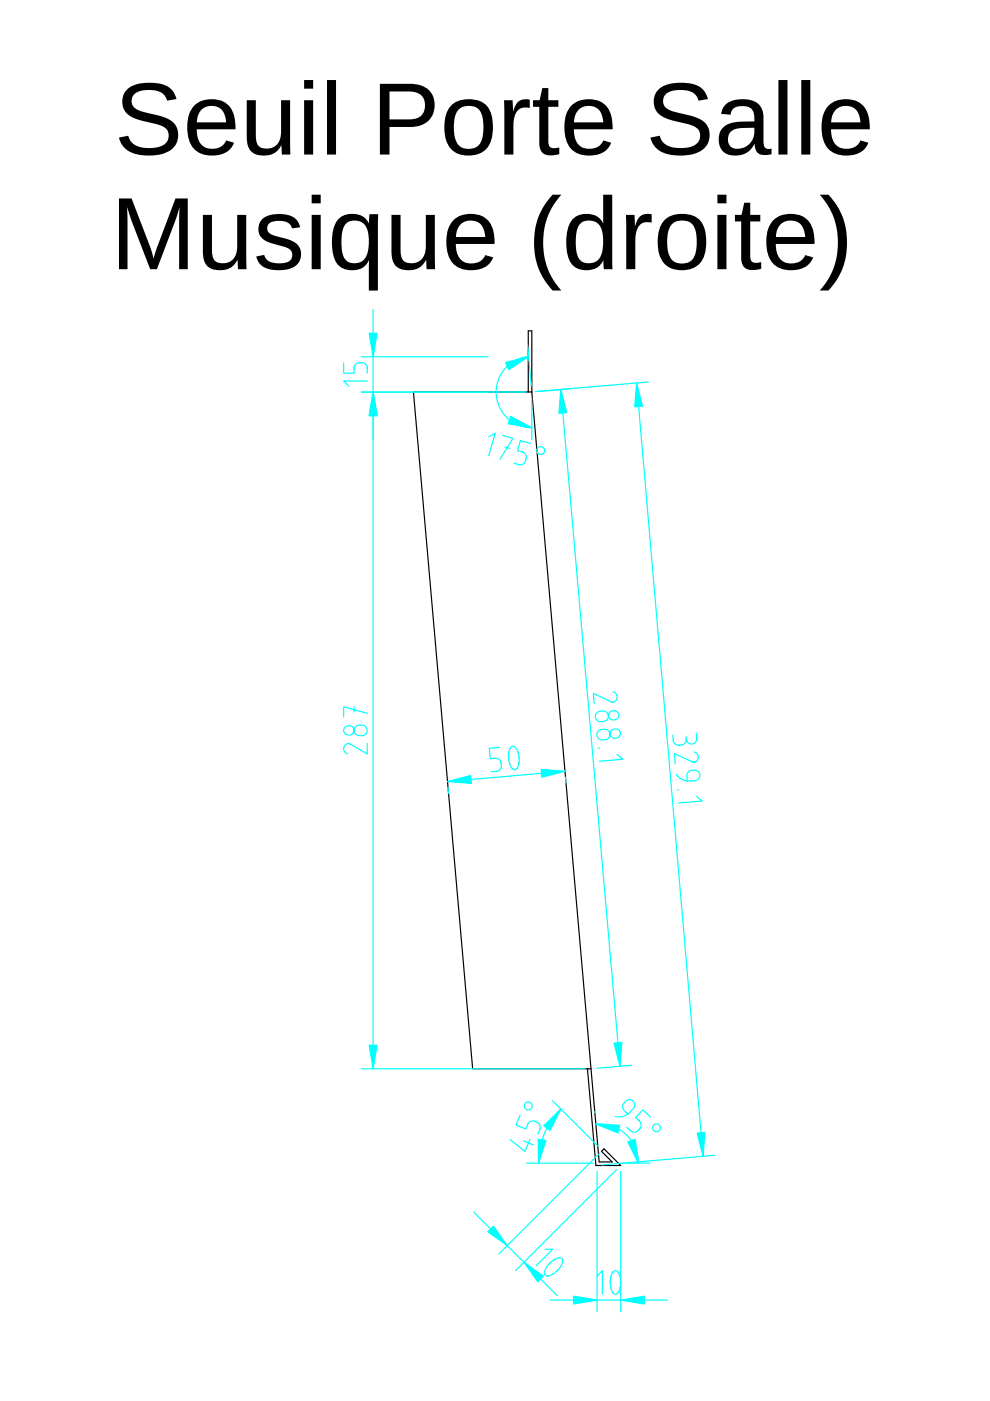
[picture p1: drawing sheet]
<svg xmlns="http://www.w3.org/2000/svg" width="210mm" height="297mm" viewBox="0 0 210 297" stroke-linecap="round" stroke-linejoin="round" font-family="sans-serif">
<path d="M112 83.1v-12.9h.8v13M124.6 226.6l1.7 20.5h5.3l-3.5-3.5-.6 .5 2.3 2.3h-2.8l-14.2-163.3h-25.1l12.5 143.5h25.1" fill="none" stroke="#000" stroke-width=".25"/>
<path d="M76.6 75.7h26.9M79.1 65.7v27.5M76.6 83.2h26.9" fill="none" stroke="#0ff" stroke-width=".25"/>
<path d="M79.1 83.2l.8 5h-1.6z" fill="#0ff"/>
<path d="M79.1 83.2l.8 5h-1.6z" fill="#0ff" stroke="#0ff" stroke-width=".25"/>
<path d="M78.3 70.7h1.6l-.8 5z" fill="#0ff"/>
<path d="M78.3 70.7h1.6l-.8 5z" fill="#0ff" stroke="#0ff" stroke-width=".25"/>
<path d="M72.9 76.9v2.2h2.2v-1.1a1.42 1.42 0 0 1 1.4-1.1 1.42 1.42 0 0 1 1.4 1.1v1.1M77.9 80.8h-5l1.1 1.1M135 81.2l14.1 164M137.5 81l-24 2M151.6 244.9l-24 2.1" fill="none" stroke="#0ff" stroke-width=".25"/>
<path d="M135 81.2l1.2 4.9-1.6 .2z" fill="#0ff"/>
<path d="M135 81.2l1.2 4.9-1.6 .2z" fill="#0ff" stroke="#0ff" stroke-width=".25"/>
<path d="M147.8 240.2l1.7-.1-.4 5.1z" fill="#0ff"/>
<path d="M147.8 240.2l1.7-.1-.4 5.1z" fill="#0ff" stroke="#0ff" stroke-width=".25"/>
<path d="M142.6 155.9l.1 1.1a1.42 1.42 0 0 0 1.5 1 1.42 1.42 0 0 0 1.3-1.3M145.5 156.2v.5M147.1 159.4a1.08 1.08 0 0 1 1 1.2 1.08 1.08 0 0 1-1.3 1l-3.8-1.9 .2 2.3M147.6 155.4l.1 1.2a1.11 1.11 0 0 1-1 1.2 1.11 1.11 0 0 1-1.2-1.1M143.4 164.2a3.7 3.7 0 0 0 4.6 1 1.18 1.18 0 0 0 .2-1.5 1.18 1.18 0 0 0-1.6-.4 1.11 1.11 0 0 0-1 1.2l.1 1.1M143.9 167.5h-.3M147.7 168.8l1.2 1-5 .5M126.6 248.4v29.8M131.6 248.4v29.8M116.6 275.7h25" fill="none" stroke="#0ff" stroke-width=".25"/>
<path d="M121.6 274.8l5 .9-5 .8z" fill="#0ff"/>
<path d="M121.6 274.8l5 .9-5 .8z" fill="#0ff" stroke="#0ff" stroke-width=".25"/>
<path d="M131.6 275.7l5-.9v1.7z" fill="#0ff"/>
<path d="M131.6 275.7l5-.9v1.7z" fill="#0ff" stroke="#0ff" stroke-width=".25"/>
<path d="M95 166.9l.1 1.3M119.8 163.5l-24.9 2.2M119.9 164.8l.1 1.2M126.6 270.5l1.1-1.1v5M130.1 269.5l.2-.1a1.23 1.23 0 0 1 1.2 1.4l.1 1.4-.2 1.1-.5 1-.6 .1-.6-.8-.3-1.4 .2-1.7z" fill="none" stroke="#0ff" stroke-width=".25"/>
<path d="M114.7 163.1l5.1 .4-4.9 1.3z" fill="#0ff"/>
<path d="M114.7 163.1l5.1 .4-4.9 1.3z" fill="#0ff" stroke="#0ff" stroke-width=".25"/>
<path d="M94.9 165.7l4.9-1.3 .1 1.7z" fill="#0ff"/>
<path d="M94.9 165.7l4.9-1.3 .1 1.7z" fill="#0ff" stroke="#0ff" stroke-width=".25"/>
<path d="M106 158.5l-2.3 .2 .2 2.2 1.1-.1a1.42 1.42 0 0 1 1.3 1.3 1.42 1.42 0 0 1-1 1.4l-1.1 .1M107.8 160.8l.4 1.4 .4 .8M107.8 160.8l.1-1.4 .3-.9a.76 .76 0 0 1 .9-.2 .76 .76 0 0 1 .5 .6l.4 1.4v1.7l-.5 1-.3 .2-.6-.2M100.5 257l17.7 17.7M127.2 244.5l-21.4 21.4M130.7 248l-21.4 21.4" fill="none" stroke="#0ff" stroke-width=".25"/>
<path d="M111.1 267.6l4.1 3-1.2 1.1z" fill="#0ff"/>
<path d="M111.1 267.6l4.1 3-1.2 1.1z" fill="#0ff" stroke="#0ff" stroke-width=".25"/>
<path d="M103.4 261.1l1.2-1.1 2.9 4.1z" fill="#0ff"/>
<path d="M104.6 260l2.9 4.1-4.1-3z" fill="#0ff" stroke="#0ff" stroke-width=".25"/>
<path d="M111.9 73.1l.7 8.8M112.1 75.6l-1.4 .3-1.4 .5-1.2 .8-1 1-.9 1.1-.6 1.3-.3 1.4-.1 1.5 .2 1.4 .5 1.3 .7 1.3 .9 1.1 1.1 .9 1.3 .6 1.4 .5 1.5 .1M112.8 84.4v8.8M115.6 264.9h1.6l-3.6 3.5M116.6 267.8l1.1-.8 .9-.3a.76 .76 0 0 1 .7 .4 .76 .76 0 0 1-.2 .9l-.6 1-.8 .8-1 .6-.7 .1-.5-.3v-.7l.4-.8z" fill="none" stroke="#0ff" stroke-width=".25"/>
<path d="M108.3 88.3l4.5 2.4-5-.8z" fill="#0ff"/>
<path d="M108.3 88.3l4.5 2.4-5-.8z" fill="#0ff" stroke="#0ff" stroke-width=".25"/>
<path d="M107.2 76.9l4.9-1.3-4.2 2.8z" fill="#0ff"/>
<path d="M107.2 76.9l4.9-1.3-4.2 2.8z" fill="#0ff" stroke="#0ff" stroke-width=".25"/>
<g fill="none" stroke="#0ff" stroke-width=".25">
<path d="M103.6 92.6l1.4-.7-1.4 4.8M106.6 92.3l2.1 .6-2.7 4.5M107.1 94.8l1 .3M112.5 94l-2.2-.6-.6 2.1 1.1 .4a1.42 1.42 0 0 1 .7 1.6 1.42 1.42 0 0 1-1.5 1l-1.1-.3M117.2 233.4l9.6 9.6M118.9 235.1l-2 2.5-1.5 2.8-.9 3.1-.3 3.1M118.9 235.1h.1M111.7 246.6h14.1"/>
<circle cx="114.6" cy="95.5" r=".83"/>
</g>
<path d="M114.1 241.5l1.7 .3-1.6 4.8z" fill="#0ff"/>
<path d="M114.1 241.5l1.7 .3-1.6 4.8z" fill="#0ff" stroke="#0ff" stroke-width=".25"/>
<path d="M115.3 238.7l3.6-3.6-2.3 4.6z" fill="#0ff"/>
<path d="M115.3 238.7l3.6-3.6-2.3 4.6z" fill="#0ff" stroke="#0ff" stroke-width=".25"/>
<g fill="none" stroke="#0ff" stroke-width=".25">
<path d="M110.3 236.5l-.9 2 2.1 .9 .4-1.1a1.42 1.42 0 0 1 1.7-.5 1.42 1.42 0 0 1 .9 1.6l-.5 1M126.1 235.7v.1M126.3 238.3l1.8 .1 1.6 .3 1.6 .8 1.4 1 1.1 1.3 .9 1.5 .5 1.6 .2 1.7M111 241.9l2.1 .8M112.4 241.5l-1.1 2.6-3.2-2.5M131.6 246.6h6.3"/>
<circle cx="112" cy="234.5" r=".83"/>
</g>
<path d="M126.3 238.3l5.1 .3-.4 1.6z" fill="#0ff"/>
<path d="M126.3 238.3l5.1 .3-.4 1.6z" fill="#0ff" stroke="#0ff" stroke-width=".25"/>
<path d="M133.1 242.1l1.6-.5 .7 5z" fill="#0ff"/>
<path d="M133.1 242.1l1.6-.5 .7 5z" fill="#0ff" stroke="#0ff" stroke-width=".25"/>
<g fill="none" stroke="#0ff" stroke-width=".25">
<path d="M79.1 83.1v143.5M133.1 236.2l-.7-.7a1.42 1.42 0 0 1 .1-1.8 1.42 1.42 0 0 1 1.7-.3 1.11 1.11 0 0 1 .1 1.6 3.6 3.6 0 0 1-3.9 1.7M137.9 236.8l-1.6-1.5-1.5 1.6 .8 .8a1.42 1.42 0 0 1-.1 1.8 1.42 1.42 0 0 1-1.8 .2l-.8-.7"/>
<circle cx="139.2" cy="239.1" r=".83"/>
</g>
<path d="M78.3 221.6h1.6l-.8 5z" fill="#0ff"/>
<path d="M78.3 221.6h1.6l-.8 5z" fill="#0ff" stroke="#0ff" stroke-width=".25"/>
<path d="M79.1 83.1l.8 5h-1.6z" fill="#0ff"/>
<path d="M79.1 83.1l.8 5h-1.6z" fill="#0ff" stroke="#0ff" stroke-width=".25"/>
<path d="M76.6 83.1h34.9M118.9 82.6l12.6 143.5M121.4 82.4l-7.4 .6M73.1 154.2a1.06 1.06 0 0 1 1.7-.1 1.06 1.06 0 0 1-.3 1.7 1.05 1.05 0 0 1-1.4-.3 1.05 1.05 0 0 1 0-1.3zM75.1 149.9v1.1M75.5 154a1.38 1.38 0 0 1 1.6-.2 1.38 1.38 0 0 1 .7 1.4 1.46 1.46 0 0 1-1.5 .8 1.46 1.46 0 0 1-1.2-1.1v-.4zM77.9 157.6v2.3l-3.7-2.2a1.08 1.08 0 0 0-1.4 .8 1.08 1.08 0 0 0 .9 1.3M77.9 151.2l-5-1.3v2.2M76.6 226.6h47.5M133.9 225.9l-7.3 .6" fill="none" stroke="#0ff" stroke-width=".25"/>
<path d="M130.2 221.2l1.6-.2-.3 5.1z" fill="#0ff"/>
<path d="M130.2 221.2l1.6-.2-.3 5.1z" fill="#0ff" stroke="#0ff" stroke-width=".25"/>
<path d="M118.9 82.6l1.3 4.9-1.7 .1z" fill="#0ff"/>
<path d="M118.9 82.6l1.3 4.9-1.7 .1z" fill="#0ff" stroke="#0ff" stroke-width=".25"/>
<path d="M126.6 151.1a1.38 1.38 0 0 1 1.5-.3 1.38 1.38 0 0 1 .9 1.3 1.46 1.46 0 0 1-1.4 .9 1.46 1.46 0 0 1-1.4-1l.1-.4zM126.9 154.9a1.38 1.38 0 0 1 1.6-.3 1.38 1.38 0 0 1 .8 1.4 1.46 1.46 0 0 1-1.4 .9 1.46 1.46 0 0 1-1.3-1v-.4zM127.1 158.6h-.3M129.2 151a1.06 1.06 0 0 1 1.6-.1 1.06 1.06 0 0 1-.1 1.6 1.05 1.05 0 0 1-1.4-.1 1.05 1.05 0 0 1-.1-1.4zM129.6 154.9a1.06 1.06 0 0 1 1.6-.1 1.06 1.06 0 0 1-.2 1.6 1.05 1.05 0 0 1-1.3-.1 1.05 1.05 0 0 1-.1-1.4zM129.9 146.7a1.08 1.08 0 0 1 1 1.2 1.08 1.08 0 0 1-1.2 .9l-3.9-1.8 .2 2.2M130.8 160l1.2 1-4.9 .4" fill="none" stroke="#0ff" stroke-width=".25"/>
<g fill="#000">
<path d="M26.9 19a8.3 8.3 0 0 1 7.1-1.2 4.1 4.1 0 0 1 3.4 3.2l-2 .3a3.1 3.1 0 0 0-3.4-2.2 3.9 3.9 0 0 0-3.9 1.4 2.13 2.13 0 0 0 1.7 3l.7 .3a15.6 15.6 0 0 1 6.2 2.1 4 4 0 0 1-2.4 6.8 10.8 10.8 0 0 1-7.1-.7l-.5-.3a4.3 4.3 0 0 1-1.5-2.5l2-.4a3.7 3.7 0 0 0 4 2.6 4.6 4.6 0 0 0 4.3-1.5 2.27 2.27 0 0 0-1.7-3.4l-.8-.2a13.7 13.7 0 0 1-6.1-2.2 3.7 3.7 0 0 1 0-5.1zM41.2 22.4a5.5 5.5 0 0 1 7.6 .4 7.7 7.7 0 0 1 1.1 4.6h-8.2a3.8 3.8 0 0 0 2.1 4 3.3 3.3 0 0 0 4.1-1.6l1.7 .5a4.4 4.4 0 0 1-4.7 2.7 4.7 4.7 0 0 1-5.1-4.5 7.3 7.3 0 0 1 1.4-6.1zM42.6 23.4l-.7 1.2-.2 1.3h6.3a3.1 3.1 0 0 0-3.2-3.4 2.93 2.93 0 0 0-2.2 .9zM52.3 21.2h1.9v7.4a2.58 2.58 0 0 0 1.3 2.8 3.1 3.1 0 0 0 4.1-3.5v-6.7h1.9l.1 11.6h-1.8l-.1-2a4.2 4.2 0 0 1-6.7 1 5.1 5.1 0 0 1-.7-2.9zM64.5 17h1.9v1.8h-1.9zM64.5 21.2h1.9v11.6h-1.9zM69.3 17h1.9v15.8h-1.9zM80.5 17.8h6.4a4.6 4.6 0 0 1 5.2 3.7 4.6 4.6 0 0 1-5.1 5.4h-4.4v5.9h-2.1zM82.6 19.4v5.9h4.1a3 3 0 0 0 3-1.2 3 3 0 0 0 .1-3.3 3.3 3.3 0 0 0-3.2-1.4zM95.5 22.5a5.9 5.9 0 0 1 5.8-1.2 4.5 4.5 0 0 1 3.2 4.6 7 7 0 0 1-1.7 6 5.4 5.4 0 0 1-7.7-1 8.5 8.5 0 0 1 .4-8.4zM97.3 23.2a7.3 7.3 0 0 0-.8 6 3 3 0 0 0 3.3 2.3 3 3 0 0 0 2.6-3.1l.1-.4a6.6 6.6 0 0 0-1-4.9 3.4 3.4 0 0 0-4.2 .1zM106.9 21.2h1.8l.1 2.4a2.81 2.81 0 0 1 2.5-2.6l1 .1v1.8a2.46 2.46 0 0 0-3.3 2.3l-.1 1.6v6h-2zM115 18.7h1.3v2.5h2.1v1.4h-2.1v7.3a1.32 1.32 0 0 0 .5 1.3 1.32 1.32 0 0 0 1.4 .1h.4v1.4l-.3 .1a4.5 4.5 0 0 1-3.2-.3 2.66 2.66 0 0 1-.8-2.2v-7.7h-1.3v-1.4h1.4zM121.2 22.4a5.5 5.5 0 0 1 7.6 .4 7.7 7.7 0 0 1 1.1 4.6h-8.2a3.8 3.8 0 0 0 2.1 4 3.3 3.3 0 0 0 4.1-1.6l1.7 .5a4.4 4.4 0 0 1-4.7 2.7 4.7 4.7 0 0 1-5.1-4.5 7.3 7.3 0 0 1 1.4-6.1zM122.6 23.4l-.7 1.2-.2 1.3h6.2a3.1 3.1 0 0 0-3.1-3.4 2.93 2.93 0 0 0-2.2 .9zM139.6 19a8.3 8.3 0 0 1 7.1-1.2 4.1 4.1 0 0 1 3.4 3.2l-2 .3a3.1 3.1 0 0 0-3.4-2.2 3.9 3.9 0 0 0-3.9 1.4 2.13 2.13 0 0 0 1.7 3l.7 .3a15.6 15.6 0 0 1 6.2 2.1 4 4 0 0 1-2.4 6.8 10.8 10.8 0 0 1-7.1-.7l-.5-.3a4.3 4.3 0 0 1-1.5-2.5l2-.4a3.7 3.7 0 0 0 4 2.6 4.6 4.6 0 0 0 4.2-1.5 2.27 2.27 0 0 0-1.6-3.4l-.8-.2a13.7 13.7 0 0 1-6.1-2.2 3.7 3.7 0 0 1 0-5.1zM153.9 22.1a6.2 6.2 0 0 1 6.9-.1l.6 .8 .4 1.5 .1 5.6a1.25 1.25 0 0 0 1.2 1.7l.5-.1v1.2l-.5 .1a2.27 2.27 0 0 1-2.9-1.2l-.2-1a4.5 4.5 0 0 1-6.7 1.5 3.7 3.7 0 0 1-.6-4.1 3.7 3.7 0 0 1 3.6-2.1l3.6-.2a2.66 2.66 0 0 0-1.3-3.1l-1.1-.1a2.12 2.12 0 0 0-2.6 1.8l-2-.2 .4-1.2zM155 27.9a2.27 2.27 0 0 0 .5 3.5 3.7 3.7 0 0 0 4.4-4.3h-2.4a3.8 3.8 0 0 0-2.5 .8zM165 17h2v15.8h-2zM169.9 17h1.9v15.8h-1.9zM175.7 22.4a5.5 5.5 0 0 1 7.6 .4 7.7 7.7 0 0 1 1.1 4.6h-8.2a3.8 3.8 0 0 0 2.1 4 3.3 3.3 0 0 0 4.1-1.6l1.7 .5a4.4 4.4 0 0 1-4.7 2.7 4.7 4.7 0 0 1-5.1-4.5 7.3 7.3 0 0 1 1.4-6.1zM177.1 23.4l-.7 1.2-.2 1.3h6.2a3.1 3.1 0 0 0-3.1-3.4 2.93 2.93 0 0 0-2.2 .9z"/>
<path d="M25.2 42.1h2.7l4 10.4 .7 2.4 .6-2.3 4-10.5h2.6v15h-1.8l.1-13.2-.9 2.7-3.9 10.5h-1.5l-4-10.4-.8-2.8v13.2h-1.8zM43 45.6h1.9v7.3a2.58 2.58 0 0 0 1.3 2.8 3.1 3.1 0 0 0 4.1-3.5v-6.6h1.9l.1 11.5h-1.8l-.1-2a4.2 4.2 0 0 1-6.7 1 5.1 5.1 0 0 1-.7-2.9zM55.6 46.5a6.5 6.5 0 0 1 7-.1 3.2 3.2 0 0 1 1 1.8l-1.7 .2a2.41 2.41 0 0 0-2.7-1.6 2.03 2.03 0 0 0-2.6 1.6 2.12 2.12 0 0 0 2.2 1.7 7.7 7.7 0 0 1 4.6 2.1 3.2 3.2 0 0 1-2.6 4.9 6.6 6.6 0 0 1-5.7-1.1l-.5-.9-.3-.7 1.7-.4a2.71 2.71 0 0 0 3.2 1.8 2.37 2.37 0 0 0 2.7-1.4 1.93 1.93 0 0 0-1.9-2.2l-2.1-.5a3.3 3.3 0 0 1-3.1-3.6l.3-.9zM66.1 41.3h1.9v1.8h-1.9zM66.1 45.6h1.9v11.5h-1.9zM71.8 46.4a4.1 4.1 0 0 1 6.4 .9l.2-1.9h1.8l-.1 16.2h-1.9v-6.4a4.1 4.1 0 0 1-4.4 2.1 4.1 4.1 0 0 1-3.2-3.7 10.1 10.1 0 0 1 .8-6.7zM73.4 47.4a7.6 7.6 0 0 0-.9 5.6 2.78 2.78 0 0 0 2.7 2.8 2.78 2.78 0 0 0 2.8-2.7l.2-.9a5.9 5.9 0 0 0-1.3-4.9 3 3 0 0 0-3.5 .1zM83 45.6h1.9v7.3a2.58 2.58 0 0 0 1.3 2.8 3.1 3.1 0 0 0 4.1-3.5v-6.6h1.9l.1 11.5h-1.8l-.1-2a4.2 4.2 0 0 1-6.7 1 5.1 5.1 0 0 1-.7-2.9zM96.1 46.7a5.5 5.5 0 0 1 7.7 .4 7.7 7.7 0 0 1 1.1 4.6h-8.3a3.8 3.8 0 0 0 2.1 4 3.3 3.3 0 0 0 4.2-1.6l1.7 .5a4.4 4.4 0 0 1-4.7 2.7 4.7 4.7 0 0 1-5.2-4.5 7.3 7.3 0 0 1 1.4-6.1zM97.6 47.7l-.7 1.2-.2 1.4h6.2a3.1 3.1 0 0 0-3.1-3.5 2.93 2.93 0 0 0-2.2 .9zM117.2 41.3h1.8a15.3 15.3 0 0 0 0 20.3h-1.8a15.1 15.1 0 0 1 0-20.3zM121.6 46.3a4.1 4.1 0 0 1 6.3 1v-6h1.9l.1 15.8h-1.9l-.1-1.9a3.8 3.8 0 0 1-4.3 2.1 3.8 3.8 0 0 1-3.4-3.7 10.4 10.4 0 0 1 .9-6.7zM123.1 47.3a6.5 6.5 0 0 0-1 4.9 3.4 3.4 0 0 0 1.7 3.5 2.89 2.89 0 0 0 4-2.7l.1-1.3a5.3 5.3 0 0 0-1.3-4.4 3.1 3.1 0 0 0-3.5 0zM132.7 45.6h1.8l.2 2.3a2.81 2.81 0 0 1 2.4-2.5l1.1 .1v1.7a2.46 2.46 0 0 0-3.4 2.3l-.1 1.6v6h-1.9zM140.7 46.8a5.9 5.9 0 0 1 5.8-1.2 4.5 4.5 0 0 1 3.2 4.6 7 7 0 0 1-1.7 6 5.4 5.4 0 0 1-7.7-1 8.5 8.5 0 0 1 .4-8.4zM142.5 47.5a7.3 7.3 0 0 0-.8 6 3 3 0 0 0 3.3 2.3 3 3 0 0 0 2.6-3l.1-.5a6.6 6.6 0 0 0-1-4.8 3.4 3.4 0 0 0-4.2 0zM152.1 41.3h1.9v1.8h-1.9zM152.1 45.6h1.9v11.5h-1.9zM157.8 43h1.3v2.6h2.1v1.4h-2.1v7.2a1.32 1.32 0 0 0 .5 1.4 1.32 1.32 0 0 0 1.4 .1l.4-.1v1.4l-.3 .1a4.5 4.5 0 0 1-3.2-.3 2.66 2.66 0 0 1-.7-2.2v-7.6h-1.4v-1.4h1.4zM164 46.7a5.5 5.5 0 0 1 7.6 .4 7.7 7.7 0 0 1 1.1 4.6h-8.2a3.8 3.8 0 0 0 2.1 4 3.3 3.3 0 0 0 4.1-1.6l1.7 .5a4.4 4.4 0 0 1-4.7 2.7 4.7 4.7 0 0 1-5.1-4.5 7.3 7.3 0 0 1 1.4-6.1zM165.4 47.7l-.7 1.2-.2 1.4h6.2a3.1 3.1 0 0 0-3.1-3.5 2.93 2.93 0 0 0-2.2 .9zM173.8 41.3h1.9a15.1 15.1 0 0 1 0 20.3h-1.9a15.3 15.3 0 0 0 0-20.3z"/>
</g>
</svg>
